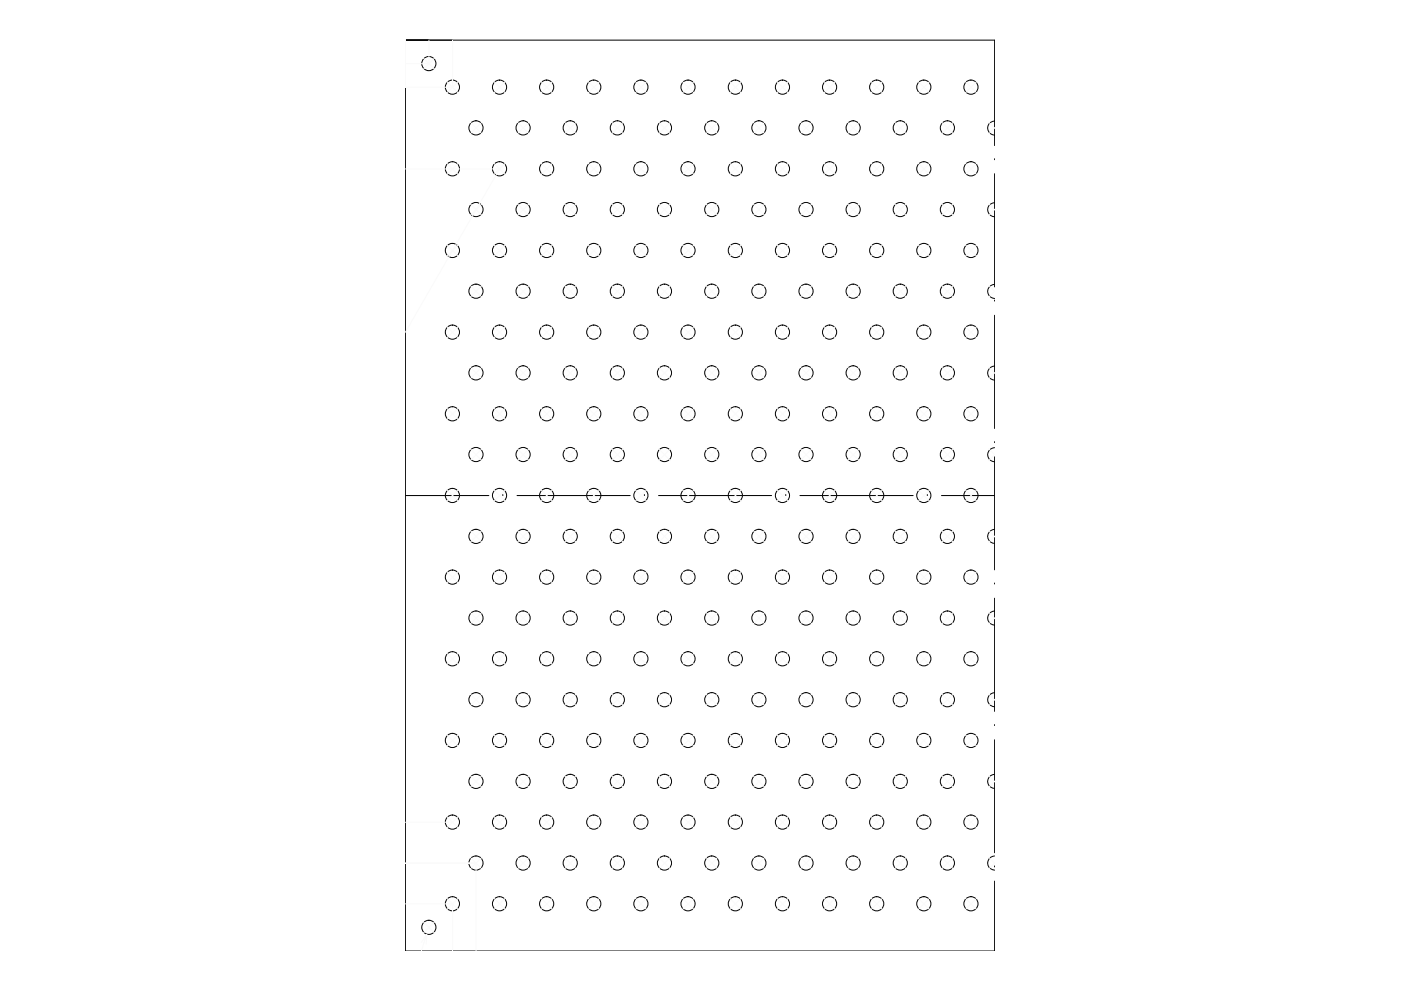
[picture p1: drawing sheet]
<svg xmlns="http://www.w3.org/2000/svg" width="297mm" height="210mm" viewBox="0 0 297 210" stroke-linecap="round" stroke-linejoin="round" font-family="sans-serif">
<!-- layer: solid -->
<g fill="none" stroke="#000" stroke-width=".21">
<path d="M90.9 8.5h-4.9h9.9M210.9 8.5h-124.9v193.1h124.9M210.9 25.7a1.5 1.5 0 0 0-1.5 1.5 1.5 1.5 0 0 0 1.5 1.5M210.9 43a1.5 1.5 0 0 0-1.5 1.5 1.5 1.5 0 0 0 1.5 1.5M210.9 60.3a1.5 1.5 0 0 0-1.5 1.5 1.5 1.5 0 0 0 1.5 1.5M210.9 77.6a1.5 1.5 0 0 0-1.5 1.5 1.5 1.5 0 0 0 1.5 1.5M210.9 94.9a1.5 1.5 0 0 0-1.5 1.5 1.5 1.5 0 0 0 1.5 1.5M210.9 112.2a1.5 1.5 0 0 0-1.5 1.5 1.5 1.5 0 0 0 1.5 1.5M210.9 129.5a1.5 1.5 0 0 0-1.5 1.5 1.5 1.5 0 0 0 1.5 1.5M210.9 146.9a1.5 1.5 0 0 0-1.5 1.5 1.5 1.5 0 0 0 1.5 1.5M210.9 164.2a1.5 1.5 0 0 0-1.5 1.5 1.5 1.5 0 0 0 1.5 1.5M210.9 181.5a1.5 1.5 0 0 0-1.5 1.5 1.5 1.5 0 0 0 1.5 1.5"/>
<circle cx="90.9" cy="13.5" r="1.5"/>
<circle cx="95.9" cy="18.5" r="1.5"/>
<circle cx="105.9" cy="18.5" r="1.5"/>
<circle cx="115.9" cy="18.5" r="1.5"/>
<circle cx="125.9" cy="18.5" r="1.5"/>
<circle cx="135.9" cy="18.5" r="1.5"/>
<circle cx="145.9" cy="18.5" r="1.5"/>
<circle cx="155.9" cy="18.5" r="1.5"/>
<circle cx="165.9" cy="18.5" r="1.5"/>
<circle cx="175.9" cy="18.5" r="1.5"/>
<circle cx="185.9" cy="18.5" r="1.5"/>
<circle cx="195.9" cy="18.5" r="1.5"/>
<circle cx="205.9" cy="18.5" r="1.5"/>
<circle cx="95.9" cy="35.8" r="1.5"/>
<circle cx="100.9" cy="27.1" r="1.5"/>
<circle cx="105.9" cy="35.8" r="1.5"/>
<circle cx="110.9" cy="27.1" r="1.5"/>
<circle cx="115.9" cy="35.8" r="1.5"/>
<circle cx="120.9" cy="27.1" r="1.5"/>
<circle cx="125.9" cy="35.8" r="1.5"/>
<circle cx="130.9" cy="27.1" r="1.5"/>
<circle cx="135.9" cy="35.8" r="1.5"/>
<circle cx="140.9" cy="27.1" r="1.5"/>
<circle cx="145.9" cy="35.8" r="1.5"/>
<circle cx="150.9" cy="27.1" r="1.5"/>
<circle cx="155.9" cy="35.8" r="1.5"/>
<circle cx="160.9" cy="27.1" r="1.5"/>
<circle cx="165.9" cy="35.8" r="1.5"/>
<circle cx="170.9" cy="27.1" r="1.5"/>
<circle cx="175.9" cy="35.8" r="1.5"/>
<circle cx="180.9" cy="27.1" r="1.5"/>
<circle cx="185.9" cy="35.8" r="1.5"/>
<circle cx="190.9" cy="27.1" r="1.5"/>
<circle cx="195.9" cy="35.8" r="1.5"/>
<circle cx="200.9" cy="27.1" r="1.5"/>
<circle cx="205.9" cy="35.8" r="1.5"/>
<circle cx="95.9" cy="53.1" r="1.5"/>
<circle cx="100.9" cy="44.4" r="1.5"/>
<circle cx="105.9" cy="53.1" r="1.5"/>
<circle cx="110.9" cy="44.4" r="1.5"/>
<circle cx="115.9" cy="53.1" r="1.5"/>
<circle cx="120.9" cy="44.4" r="1.5"/>
<circle cx="125.9" cy="53.1" r="1.5"/>
<circle cx="130.9" cy="44.4" r="1.5"/>
<circle cx="135.9" cy="53.1" r="1.5"/>
<circle cx="140.9" cy="44.4" r="1.5"/>
<circle cx="145.9" cy="53.1" r="1.5"/>
<circle cx="150.9" cy="44.4" r="1.5"/>
<circle cx="155.9" cy="53.1" r="1.5"/>
<circle cx="160.9" cy="44.4" r="1.5"/>
<circle cx="165.9" cy="53.1" r="1.5"/>
<circle cx="170.9" cy="44.4" r="1.5"/>
<circle cx="175.9" cy="53.1" r="1.5"/>
<circle cx="180.9" cy="44.4" r="1.5"/>
<circle cx="185.9" cy="53.1" r="1.5"/>
<circle cx="190.9" cy="44.4" r="1.5"/>
<circle cx="195.9" cy="53.1" r="1.5"/>
<circle cx="200.9" cy="44.4" r="1.5"/>
<circle cx="205.9" cy="53.1" r="1.5"/>
<circle cx="95.9" cy="70.4" r="1.5"/>
<circle cx="100.9" cy="79.1" r="1.5"/>
<circle cx="100.9" cy="61.7" r="1.5"/>
<circle cx="105.9" cy="70.4" r="1.5"/>
<circle cx="110.9" cy="61.7" r="1.5"/>
<circle cx="110.9" cy="79.1" r="1.5"/>
<circle cx="115.9" cy="70.4" r="1.5"/>
<circle cx="120.9" cy="61.7" r="1.5"/>
<circle cx="120.9" cy="79.1" r="1.5"/>
<circle cx="125.9" cy="70.4" r="1.5"/>
<circle cx="130.9" cy="61.7" r="1.5"/>
<circle cx="130.9" cy="79.1" r="1.5"/>
<circle cx="135.9" cy="70.4" r="1.5"/>
<circle cx="140.9" cy="61.7" r="1.5"/>
<circle cx="140.9" cy="79.1" r="1.5"/>
<circle cx="145.9" cy="70.4" r="1.5"/>
<circle cx="150.9" cy="61.7" r="1.5"/>
<circle cx="150.9" cy="79.1" r="1.5"/>
<circle cx="155.9" cy="70.4" r="1.5"/>
<circle cx="160.9" cy="61.7" r="1.5"/>
<circle cx="160.9" cy="79.1" r="1.5"/>
<circle cx="165.9" cy="70.4" r="1.5"/>
<circle cx="170.9" cy="79.1" r="1.5"/>
<circle cx="170.9" cy="61.7" r="1.5"/>
<circle cx="175.9" cy="70.4" r="1.5"/>
<circle cx="180.9" cy="79.1" r="1.5"/>
<circle cx="180.9" cy="61.7" r="1.5"/>
<circle cx="185.9" cy="70.4" r="1.5"/>
<circle cx="190.9" cy="79.1" r="1.5"/>
<circle cx="190.9" cy="61.7" r="1.5"/>
<circle cx="195.9" cy="70.4" r="1.5"/>
<circle cx="200.9" cy="61.7" r="1.5"/>
<circle cx="200.9" cy="79.1" r="1.5"/>
<circle cx="205.9" cy="70.4" r="1.5"/>
<circle cx="95.9" cy="87.7" r="1.5"/>
<circle cx="100.9" cy="96.4" r="1.5"/>
<circle cx="105.9" cy="87.7" r="1.5"/>
<circle cx="110.9" cy="96.4" r="1.5"/>
<circle cx="115.9" cy="87.7" r="1.5"/>
<circle cx="120.9" cy="96.4" r="1.5"/>
<circle cx="125.9" cy="87.7" r="1.5"/>
<circle cx="130.9" cy="96.4" r="1.5"/>
<circle cx="135.9" cy="87.7" r="1.5"/>
<circle cx="140.9" cy="96.4" r="1.5"/>
<circle cx="145.9" cy="87.7" r="1.5"/>
<circle cx="150.9" cy="96.4" r="1.5"/>
<circle cx="155.9" cy="87.7" r="1.5"/>
<circle cx="160.9" cy="96.4" r="1.5"/>
<circle cx="165.9" cy="87.7" r="1.5"/>
<circle cx="170.9" cy="96.4" r="1.5"/>
<circle cx="175.9" cy="87.7" r="1.5"/>
<circle cx="180.9" cy="96.4" r="1.5"/>
<circle cx="185.9" cy="87.7" r="1.5"/>
<circle cx="190.9" cy="96.4" r="1.5"/>
<circle cx="195.9" cy="87.7" r="1.5"/>
<circle cx="200.9" cy="96.4" r="1.5"/>
<circle cx="205.9" cy="87.7" r="1.5"/>
<circle cx="95.9" cy="105.1" r="1.5"/>
<circle cx="100.9" cy="113.7" r="1.5"/>
<circle cx="105.9" cy="105.1" r="1.5"/>
<circle cx="110.9" cy="113.7" r="1.5"/>
<circle cx="115.9" cy="105.1" r="1.5"/>
<circle cx="120.9" cy="113.7" r="1.5"/>
<circle cx="125.9" cy="105.1" r="1.5"/>
<circle cx="130.9" cy="113.7" r="1.5"/>
<circle cx="135.9" cy="105.1" r="1.5"/>
<circle cx="140.9" cy="113.7" r="1.5"/>
<circle cx="145.9" cy="105.1" r="1.5"/>
<circle cx="150.9" cy="113.7" r="1.5"/>
<circle cx="155.9" cy="105.1" r="1.5"/>
<circle cx="160.9" cy="113.7" r="1.5"/>
<circle cx="165.9" cy="105.1" r="1.5"/>
<circle cx="170.9" cy="113.7" r="1.5"/>
<circle cx="175.9" cy="105.1" r="1.5"/>
<circle cx="180.9" cy="113.7" r="1.5"/>
<circle cx="185.9" cy="105.1" r="1.5"/>
<circle cx="190.9" cy="113.7" r="1.5"/>
<circle cx="195.9" cy="105.1" r="1.5"/>
<circle cx="200.9" cy="113.7" r="1.5"/>
<circle cx="205.9" cy="105.1" r="1.5"/>
<circle cx="95.9" cy="122.4" r="1.5"/>
<circle cx="95.9" cy="139.7" r="1.5"/>
<circle cx="100.9" cy="131" r="1.5"/>
<circle cx="105.9" cy="122.4" r="1.5"/>
<circle cx="105.9" cy="139.7" r="1.5"/>
<circle cx="110.9" cy="131" r="1.5"/>
<circle cx="115.9" cy="122.4" r="1.5"/>
<circle cx="115.9" cy="139.7" r="1.5"/>
<circle cx="120.9" cy="131" r="1.5"/>
<circle cx="125.9" cy="122.4" r="1.5"/>
<circle cx="125.9" cy="139.7" r="1.5"/>
<circle cx="130.9" cy="131" r="1.5"/>
<circle cx="135.9" cy="139.7" r="1.5"/>
<circle cx="135.9" cy="122.4" r="1.5"/>
<circle cx="140.9" cy="131" r="1.5"/>
<circle cx="145.9" cy="139.7" r="1.5"/>
<circle cx="145.9" cy="122.4" r="1.5"/>
<circle cx="150.9" cy="131" r="1.5"/>
<circle cx="155.9" cy="139.7" r="1.5"/>
<circle cx="155.9" cy="122.4" r="1.5"/>
<circle cx="160.9" cy="131" r="1.5"/>
<circle cx="165.9" cy="139.7" r="1.5"/>
<circle cx="165.9" cy="122.4" r="1.5"/>
<circle cx="170.9" cy="131" r="1.5"/>
<circle cx="175.9" cy="139.7" r="1.5"/>
<circle cx="175.9" cy="122.4" r="1.5"/>
<circle cx="180.9" cy="131" r="1.5"/>
<circle cx="185.9" cy="139.7" r="1.5"/>
<circle cx="185.9" cy="122.4" r="1.5"/>
<circle cx="190.9" cy="131" r="1.5"/>
<circle cx="195.9" cy="122.4" r="1.5"/>
<circle cx="195.9" cy="139.7" r="1.5"/>
<circle cx="200.9" cy="131" r="1.5"/>
<circle cx="205.9" cy="139.7" r="1.5"/>
<circle cx="205.9" cy="122.4" r="1.5"/>
<circle cx="95.9" cy="157" r="1.5"/>
<circle cx="100.9" cy="148.4" r="1.5"/>
<circle cx="105.9" cy="157" r="1.5"/>
<circle cx="110.9" cy="148.4" r="1.5"/>
<circle cx="115.9" cy="157" r="1.5"/>
<circle cx="120.9" cy="148.4" r="1.5"/>
<circle cx="125.9" cy="157" r="1.5"/>
<circle cx="130.9" cy="148.4" r="1.5"/>
<circle cx="135.9" cy="157" r="1.5"/>
<circle cx="140.9" cy="148.4" r="1.5"/>
<circle cx="145.9" cy="157" r="1.5"/>
<circle cx="150.9" cy="148.4" r="1.5"/>
<circle cx="155.9" cy="157" r="1.5"/>
<circle cx="160.9" cy="148.4" r="1.5"/>
<circle cx="165.9" cy="157" r="1.5"/>
<circle cx="170.9" cy="148.4" r="1.5"/>
<circle cx="175.9" cy="157" r="1.5"/>
<circle cx="180.9" cy="148.4" r="1.5"/>
<circle cx="185.9" cy="157" r="1.5"/>
<circle cx="190.9" cy="148.4" r="1.5"/>
<circle cx="195.9" cy="157" r="1.5"/>
<circle cx="200.9" cy="148.4" r="1.5"/>
<circle cx="205.9" cy="157" r="1.5"/>
<circle cx="95.9" cy="174.3" r="1.5"/>
<circle cx="100.9" cy="165.7" r="1.5"/>
<circle cx="105.9" cy="174.3" r="1.5"/>
<circle cx="110.9" cy="165.7" r="1.5"/>
<circle cx="115.9" cy="174.3" r="1.5"/>
<circle cx="120.9" cy="165.7" r="1.5"/>
<circle cx="125.9" cy="174.3" r="1.5"/>
<circle cx="130.9" cy="165.7" r="1.5"/>
<circle cx="135.9" cy="174.3" r="1.5"/>
<circle cx="140.9" cy="165.7" r="1.5"/>
<circle cx="145.9" cy="174.3" r="1.5"/>
<circle cx="150.9" cy="165.7" r="1.5"/>
<circle cx="155.9" cy="174.3" r="1.5"/>
<circle cx="160.9" cy="165.7" r="1.5"/>
<circle cx="165.9" cy="174.3" r="1.5"/>
<circle cx="170.9" cy="165.7" r="1.5"/>
<circle cx="175.9" cy="174.3" r="1.5"/>
<circle cx="180.9" cy="165.7" r="1.5"/>
<circle cx="185.9" cy="174.3" r="1.5"/>
<circle cx="190.9" cy="165.7" r="1.5"/>
<circle cx="195.9" cy="174.3" r="1.5"/>
<circle cx="200.9" cy="165.7" r="1.5"/>
<circle cx="205.9" cy="174.3" r="1.5"/>
<circle cx="90.9" cy="196.6" r="1.5"/>
<circle cx="95.9" cy="191.6" r="1.5"/>
<circle cx="100.9" cy="183" r="1.5"/>
<circle cx="105.9" cy="191.6" r="1.5"/>
<circle cx="110.9" cy="183" r="1.5"/>
<circle cx="115.9" cy="191.6" r="1.5"/>
<circle cx="120.9" cy="183" r="1.5"/>
<circle cx="125.9" cy="191.6" r="1.5"/>
<circle cx="130.9" cy="183" r="1.5"/>
<circle cx="135.9" cy="191.6" r="1.5"/>
<circle cx="140.9" cy="183" r="1.5"/>
<circle cx="145.9" cy="191.6" r="1.5"/>
<circle cx="150.9" cy="183" r="1.5"/>
<circle cx="155.9" cy="191.6" r="1.5"/>
<circle cx="160.9" cy="183" r="1.5"/>
<circle cx="165.9" cy="191.6" r="1.5"/>
<circle cx="170.9" cy="183" r="1.5"/>
<circle cx="175.9" cy="191.6" r="1.5"/>
<circle cx="180.9" cy="183" r="1.5"/>
<circle cx="185.9" cy="191.6" r="1.5"/>
<circle cx="190.9" cy="183" r="1.5"/>
<circle cx="195.9" cy="191.6" r="1.5"/>
<circle cx="200.9" cy="183" r="1.5"/>
<circle cx="205.9" cy="191.6" r="1.5"/>
</g>
<!-- layer: dimn -->
<g fill="none" stroke="#fafafa" stroke-width=".21">
<path d="M86 8.5v5v-5M86 13.5v5v-5M86 8.5h.1M89.7 12.2l2.5 2.6M90.9 8.5v5h-4.9M92.2 12.2l-2.5 2.6M94.7 17.2l2.5 2.6M95.9 8.5v10h-9.9M97.2 17.2l-2.5 2.6M104.7 17.2l2.5 2.6M107.2 17.2l-2.5 2.6M114.7 17.2l2.5 2.6"/>
<path d="M117.2 17.2l-2.5 2.6M124.6 17.2l2.6 2.6M127.2 17.2l-2.6 2.6M134.6 17.2l2.6 2.6M137.2 17.2l-2.6 2.6M144.6 17.2l2.6 2.6M147.2 17.2l-2.6 2.6M154.7 17.2l2.5 2.6M157.2 17.2l-2.5 2.6M164.6 17.2l2.6 2.6M167.2 17.2l-2.6 2.6M174.6 17.2l2.6 2.6"/>
<path d="M177.2 17.2l-2.6 2.6M184.6 17.2l2.6 2.6M187.2 17.2l-2.6 2.6M194.6 17.2l2.6 2.6M197.2 17.2l-2.6 2.6M204.6 17.2l2.6 2.6M207.2 17.2l-2.6 2.6M86 35.8h19.9l-19.9 34.6M94.7 34.5l2.5 2.6M97.2 34.5l-2.5 2.6M99.7 25.9l2.5 2.5M102.2 25.9l-2.5 2.5"/>
<path d="M104.7 34.5l2.5 2.6M107.2 34.5l-2.5 2.6M109.7 25.9l2.5 2.5M112.2 25.9l-2.5 2.5M114.7 34.5l2.5 2.6M117.2 34.5l-2.5 2.6M119.6 25.9l2.6 2.5M122.2 25.9l-2.6 2.5M124.6 34.5l2.6 2.6M127.2 34.5l-2.6 2.6M129.6 25.9l2.6 2.5M132.2 25.9l-2.6 2.5"/>
<path d="M134.6 34.5l2.6 2.6M137.2 34.5l-2.6 2.6M139.6 25.9l2.6 2.5M142.2 25.9l-2.6 2.5M144.6 34.5l2.6 2.6M147.2 34.5l-2.6 2.6M149.6 25.9l2.6 2.5M152.2 25.9l-2.6 2.5M154.7 34.5l2.5 2.6M157.2 34.5l-2.5 2.6M159.7 25.9l2.5 2.5M162.2 25.9l-2.5 2.5"/>
<path d="M164.6 34.5l2.6 2.6M167.2 34.5l-2.6 2.6M169.6 25.9l2.6 2.5M172.2 25.9l-2.6 2.5M174.6 34.5l2.6 2.6M177.2 34.5l-2.6 2.6M179.6 25.9l2.6 2.5M182.2 25.9l-2.6 2.5M184.6 34.5l2.6 2.6M187.2 34.5l-2.6 2.6M189.6 25.9l2.6 2.5M192.2 25.9l-2.6 2.5"/>
<path d="M194.6 34.5l2.6 2.6M197.2 34.5l-2.6 2.6M199.6 25.9l2.6 2.5M202.2 25.9l-2.6 2.5M204.6 34.5l2.6 2.6M207.2 34.5l-2.6 2.6M209.6 25.9l1.3 1.2-1.3 1.3M94.7 51.9l2.5 2.5M97.2 51.9l-2.5 2.5M99.7 43.2l2.5 2.5M102.2 43.2l-2.5 2.5M104.7 51.9l2.5 2.5"/>
<path d="M107.2 51.9l-2.5 2.5M109.7 43.2l2.5 2.5M112.2 43.2l-2.5 2.5M114.7 51.9l2.5 2.5M117.2 51.9l-2.5 2.5M119.6 43.2l2.6 2.5M122.2 43.2l-2.6 2.5M124.6 51.9l2.6 2.5M127.2 51.9l-2.6 2.5M129.6 43.2l2.6 2.5M132.2 43.2l-2.6 2.5M134.6 51.9l2.6 2.5"/>
<path d="M137.2 51.9l-2.6 2.5M139.6 43.2l2.6 2.5M142.2 43.2l-2.6 2.5M144.6 51.9l2.6 2.5M147.2 51.9l-2.6 2.5M149.6 43.2l2.6 2.5M152.2 43.2l-2.6 2.5M154.7 51.9l2.5 2.5M157.2 51.9l-2.5 2.5M159.7 43.2l2.5 2.5M162.2 43.2l-2.5 2.5M164.6 51.9l2.6 2.5"/>
<path d="M167.2 51.9l-2.6 2.5M169.6 43.2l2.6 2.5M172.2 43.2l-2.6 2.5M174.6 51.9l2.6 2.5M177.2 51.9l-2.6 2.5M179.6 43.2l2.6 2.5M182.2 43.2l-2.6 2.5M184.6 51.9l2.6 2.5M187.2 51.9l-2.6 2.5M189.6 43.2l2.6 2.5M192.2 43.2l-2.6 2.5M194.6 51.9l2.6 2.5"/>
<path d="M197.2 51.9l-2.6 2.5M199.6 43.2l2.6 2.5M202.2 43.2l-2.6 2.5M204.6 51.9l2.6 2.5M207.2 51.9l-2.6 2.5M209.6 43.2l1.3 1.3-1.3 1.2M94.7 69.2l2.5 2.5M97.2 69.2l-2.5 2.5M99.7 60.5l2.5 2.5M99.7 77.8l2.5 2.5M102.2 60.5l-2.5 2.5M102.2 77.8l-2.5 2.5"/>
<path d="M104.7 69.2l2.5 2.5M107.2 69.2l-2.5 2.5M109.7 60.5l2.5 2.5M109.7 77.8l2.5 2.5M112.2 60.5l-2.5 2.5M112.2 77.8l-2.5 2.5M114.7 69.2l2.5 2.5M117.2 69.2l-2.5 2.5M119.6 60.5l2.6 2.5M119.6 77.8l2.6 2.5M122.2 60.5l-2.6 2.5M122.2 77.8l-2.6 2.5"/>
<path d="M124.6 69.2l2.6 2.5M127.2 69.2l-2.6 2.5M129.6 60.5l2.6 2.5M129.6 77.8l2.6 2.5M132.2 60.5l-2.6 2.5M132.2 77.8l-2.6 2.5M134.6 69.2l2.6 2.5M137.2 69.2l-2.6 2.5M139.6 60.5l2.6 2.5M139.6 77.8l2.6 2.5M142.2 60.5l-2.6 2.5M142.2 77.8l-2.6 2.5"/>
<path d="M144.6 69.2l2.6 2.5M147.2 69.2l-2.6 2.5M149.6 60.5l2.6 2.5M149.6 77.8l2.6 2.5M152.2 60.5l-2.6 2.5M152.2 77.8l-2.6 2.5M154.7 69.2l2.5 2.5M157.2 69.2l-2.5 2.5M159.7 60.5l2.5 2.5M159.7 77.8l2.5 2.5M162.2 60.5l-2.5 2.5M162.2 77.8l-2.5 2.5"/>
<path d="M164.6 69.2l2.6 2.5M167.2 69.2l-2.6 2.5M169.6 60.5l2.6 2.5M169.6 77.8l2.6 2.5M172.2 60.5l-2.6 2.5M172.2 77.8l-2.6 2.5M174.6 69.2l2.6 2.5M177.2 69.2l-2.6 2.5M179.6 60.5l2.6 2.5M179.6 77.8l2.6 2.5M182.2 60.5l-2.6 2.5M182.2 77.8l-2.6 2.5"/>
<path d="M184.6 69.2l2.6 2.5M187.2 69.2l-2.6 2.5M189.6 60.5l2.6 2.5M189.6 77.8l2.6 2.5M192.2 60.5l-2.6 2.5M192.2 77.8l-2.6 2.5M194.6 69.2l2.6 2.5M197.2 69.2l-2.6 2.5M199.6 60.5l2.6 2.5M199.6 77.8l2.6 2.5M202.2 60.5l-2.6 2.5M202.2 77.8l-2.6 2.5"/>
<path d="M204.6 69.2l2.6 2.5M207.2 69.2l-2.6 2.5M209.6 60.5l1.3 1.3-1.3 1.2M209.6 77.8l1.3 1.3-1.3 1.2M94.7 86.5l2.5 2.5M97.2 86.5l-2.5 2.5M99.7 95.1l2.5 2.6M102.2 95.1l-2.5 2.6M104.7 86.5l2.5 2.5M107.2 86.5l-2.5 2.5M109.7 95.1l2.5 2.6M112.2 95.1l-2.5 2.6"/>
<path d="M114.7 86.5l2.5 2.5M117.2 86.5l-2.5 2.5M119.6 95.1l2.6 2.6M122.2 95.1l-2.6 2.6M124.6 86.5l2.6 2.5M127.2 86.5l-2.6 2.5M129.6 95.1l2.6 2.6M132.2 95.1l-2.6 2.6M134.6 86.5l2.6 2.5M137.2 86.5l-2.6 2.5M139.6 95.1l2.6 2.6M142.2 95.1l-2.6 2.6"/>
<path d="M144.6 86.5l2.6 2.5M147.2 86.5l-2.6 2.5M149.6 95.1l2.6 2.6M152.2 95.1l-2.6 2.6M154.7 86.5l2.5 2.5M157.2 86.5l-2.5 2.5M159.7 95.1l2.5 2.6M162.2 95.1l-2.5 2.6M164.6 86.5l2.6 2.5M167.2 86.5l-2.6 2.5M169.6 95.1l2.6 2.6M172.2 95.1l-2.6 2.6"/>
<path d="M174.6 86.5l2.6 2.5M177.2 86.5l-2.6 2.5M179.6 95.1l2.6 2.6M182.2 95.1l-2.6 2.6M184.6 86.5l2.6 2.5M187.2 86.5l-2.6 2.5M189.6 95.1l2.6 2.6M192.2 95.1l-2.6 2.6M194.6 86.5l2.6 2.5M197.2 86.5l-2.6 2.5M199.6 95.1l2.6 2.6M202.2 95.1l-2.6 2.6"/>
<path d="M204.6 86.5l2.6 2.5M207.2 86.5l-2.6 2.5M209.6 95.1l1.3 1.3-1.3 1.3M94.7 103.8l2.5 2.5M97.2 103.8l-2.5 2.5M99.7 112.4l2.5 2.6M102.2 112.4l-2.5 2.6M104.7 103.8l2.5 2.5M107.2 103.8l-2.5 2.5M109.7 112.4l2.5 2.6M112.2 112.4l-2.5 2.6M114.7 103.8l2.5 2.5"/>
<path d="M117.2 103.8l-2.5 2.5M119.6 112.4l2.6 2.6M122.2 112.4l-2.6 2.6M124.6 103.8l2.6 2.5M127.2 103.8l-2.6 2.5M129.6 112.4l2.6 2.6M132.2 112.4l-2.6 2.6M134.6 103.8l2.6 2.5M137.2 103.8l-2.6 2.5M139.6 112.4l2.6 2.6M142.2 112.4l-2.6 2.6M144.6 103.8l2.6 2.5"/>
<path d="M147.2 103.8l-2.6 2.5M149.6 112.4l2.6 2.6M152.2 112.4l-2.6 2.6M154.7 103.8l2.5 2.5M157.2 103.8l-2.5 2.5M159.7 112.4l2.5 2.6M162.2 112.4l-2.5 2.6M164.6 103.8l2.6 2.5M167.2 103.8l-2.6 2.5M169.6 112.4l2.6 2.6M172.2 112.4l-2.6 2.6M174.6 103.8l2.6 2.5"/>
<path d="M177.2 103.8l-2.6 2.5M179.6 112.4l2.6 2.6M182.2 112.4l-2.6 2.6M184.6 103.8l2.6 2.5M187.2 103.8l-2.6 2.5M189.6 112.4l2.6 2.6M192.2 112.4l-2.6 2.6M194.6 103.8l2.6 2.5M197.2 103.8l-2.6 2.5M199.6 112.4l2.6 2.6M202.2 112.4l-2.6 2.6M204.6 103.8l2.6 2.5"/>
<path d="M207.2 103.8l-2.6 2.5M209.6 112.4l1.3 1.3-1.3 1.3M94.7 138.4l2.5 2.6M94.7 121.1l2.5 2.6M97.2 138.4l-2.5 2.6M97.2 121.1l-2.5 2.6M99.7 129.8l2.5 2.5M102.2 129.8l-2.5 2.5M104.7 138.4l2.5 2.6M104.7 121.1l2.5 2.6M107.2 138.4l-2.5 2.6M107.2 121.1l-2.5 2.6"/>
<path d="M109.7 129.8l2.5 2.5M112.2 129.8l-2.5 2.5M114.7 138.4l2.5 2.6M114.7 121.1l2.5 2.6M117.2 138.4l-2.5 2.6M117.2 121.1l-2.5 2.6M119.6 129.8l2.6 2.5M122.2 129.8l-2.6 2.5M124.6 138.4l2.6 2.6M124.6 121.1l2.6 2.6M127.2 138.4l-2.6 2.6M127.2 121.1l-2.6 2.6"/>
<path d="M129.6 129.8l2.6 2.5M132.2 129.8l-2.6 2.5M134.6 138.4l2.6 2.6M134.6 121.1l2.6 2.6M137.2 138.4l-2.6 2.6M137.2 121.1l-2.6 2.6M139.6 129.8l2.6 2.5M142.2 129.8l-2.6 2.5M144.6 138.4l2.6 2.6M144.6 121.1l2.6 2.6M147.2 138.4l-2.6 2.6M147.2 121.1l-2.6 2.6"/>
<path d="M149.6 129.8l2.6 2.5M152.2 129.8l-2.6 2.5M154.7 138.4l2.5 2.6M154.7 121.1l2.5 2.6M157.2 138.4l-2.5 2.6M157.2 121.1l-2.5 2.6M159.7 129.8l2.5 2.5M162.2 129.8l-2.5 2.5M164.6 138.4l2.6 2.6M164.6 121.1l2.6 2.6M167.2 138.4l-2.6 2.6M167.2 121.1l-2.6 2.6"/>
<path d="M169.6 129.8l2.6 2.5M172.2 129.8l-2.6 2.5M174.6 138.4l2.6 2.6M174.6 121.1l2.6 2.6M177.2 138.4l-2.6 2.6M177.2 121.1l-2.6 2.6M179.6 129.8l2.6 2.5M182.2 129.8l-2.6 2.5M184.6 138.4l2.6 2.6M184.6 121.1l2.6 2.6M187.2 138.4l-2.6 2.6M187.2 121.1l-2.6 2.6"/>
<path d="M189.6 129.8l2.6 2.5M192.2 129.8l-2.6 2.5M194.6 138.4l2.6 2.6M194.6 121.1l2.6 2.6M197.2 138.4l-2.6 2.6M197.2 121.1l-2.6 2.6M199.6 129.8l2.6 2.5M202.2 129.8l-2.6 2.5M204.6 138.4l2.6 2.6M204.6 121.1l2.6 2.6M207.2 138.4l-2.6 2.6M207.2 121.1l-2.6 2.6"/>
<path d="M209.6 129.8l1.3 1.3-1.3 1.2M94.7 155.7l2.5 2.6M97.2 155.7l-2.5 2.6M99.7 147.1l2.5 2.5M102.2 147.1l-2.5 2.5M104.7 155.7l2.5 2.6M107.2 155.7l-2.5 2.6M109.7 147.1l2.5 2.5M112.2 147.1l-2.5 2.5M114.7 155.7l2.5 2.6M117.2 155.7l-2.5 2.6M119.6 147.1l2.6 2.5"/>
<path d="M122.2 147.1l-2.6 2.5M124.6 155.7l2.6 2.6M127.2 155.7l-2.6 2.6M129.6 147.1l2.6 2.5M132.2 147.1l-2.6 2.5M134.6 155.7l2.6 2.6M137.2 155.7l-2.6 2.6M139.6 147.1l2.6 2.5M142.2 147.1l-2.6 2.5M144.6 155.7l2.6 2.6M147.2 155.7l-2.6 2.6M149.6 147.1l2.6 2.5"/>
<path d="M152.2 147.1l-2.6 2.5M154.7 155.7l2.5 2.6M157.2 155.7l-2.5 2.6M159.7 147.1l2.5 2.5M162.2 147.1l-2.5 2.5M164.6 155.7l2.6 2.6M167.2 155.7l-2.6 2.6M169.6 147.1l2.6 2.5M172.2 147.1l-2.6 2.5M174.6 155.7l2.6 2.6M177.2 155.7l-2.6 2.6M179.6 147.1l2.6 2.5"/>
<path d="M182.2 147.1l-2.6 2.5M184.6 155.7l2.6 2.6M187.2 155.7l-2.6 2.6M189.6 147.1l2.6 2.5M192.2 147.1l-2.6 2.5M194.6 155.7l2.6 2.6M197.2 155.7l-2.6 2.6M199.6 147.1l2.6 2.5M202.2 147.1l-2.6 2.5M204.6 155.7l2.6 2.6M207.2 155.7l-2.6 2.6M209.6 147.1l1.3 1.3-1.3 1.2"/>
<path d="M86 174.3h9.9M94.7 173.1l2.5 2.5M97.2 173.1l-2.5 2.5M99.7 164.4l2.5 2.6M102.2 164.4l-2.5 2.6M104.7 173.1l2.5 2.5M107.2 173.1l-2.5 2.5M109.7 164.4l2.5 2.6M112.2 164.4l-2.5 2.6M114.7 173.1l2.5 2.5M117.2 173.1l-2.5 2.5M119.6 164.4l2.6 2.6"/>
<path d="M122.2 164.4l-2.6 2.6M124.6 173.1l2.6 2.5M127.2 173.1l-2.6 2.5M129.6 164.4l2.6 2.6M132.2 164.4l-2.6 2.6M134.6 173.1l2.6 2.5M137.2 173.1l-2.6 2.5M139.6 164.4l2.6 2.6M142.2 164.4l-2.6 2.6M144.6 173.1l2.6 2.5M147.2 173.1l-2.6 2.5M149.6 164.4l2.6 2.6"/>
<path d="M152.2 164.4l-2.6 2.6M154.7 173.1l2.5 2.5M157.2 173.1l-2.5 2.5M159.7 164.4l2.5 2.6M162.2 164.4l-2.5 2.6M164.6 173.1l2.6 2.5M167.2 173.1l-2.6 2.5M169.6 164.4l2.6 2.6M172.2 164.4l-2.6 2.6M174.6 173.1l2.6 2.5M177.2 173.1l-2.6 2.5M179.6 164.4l2.6 2.6"/>
<path d="M182.2 164.4l-2.6 2.6M184.6 173.1l2.6 2.5M187.2 173.1l-2.6 2.5M189.6 164.4l2.6 2.6M192.2 164.4l-2.6 2.6M194.6 173.1l2.6 2.5M197.2 173.1l-2.6 2.5M199.6 164.4l2.6 2.6M202.2 164.4l-2.6 2.6M204.6 173.1l2.6 2.5M207.2 173.1l-2.6 2.5M209.6 164.4l1.3 1.3-1.3 1.3"/>
<path d="M86 183h14.9h-14.9M86 191.6h9.9v10M89.7 195.4l2.5 2.5M89.8 200l-.5 1.6M92.2 195.4l-2.5 2.5M94.7 190.4l2.5 2.5M97.2 190.4l-2.5 2.5M99.7 181.7l2.5 2.6M100.9 183v18.6M102.2 181.7l-2.5 2.6M104.7 190.4l2.5 2.5M107.2 190.4l-2.5 2.5"/>
<path d="M109.7 181.7l2.5 2.6M112.2 181.7l-2.5 2.6M114.7 190.4l2.5 2.5M117.2 190.4l-2.5 2.5M119.6 181.7l2.6 2.6M122.2 181.7l-2.6 2.6M124.6 190.4l2.6 2.5M127.2 190.4l-2.6 2.5M129.6 181.7l2.6 2.6M132.2 181.7l-2.6 2.6M134.6 190.4l2.6 2.5M137.2 190.4l-2.6 2.5"/>
<path d="M139.6 181.7l2.6 2.6M142.2 181.7l-2.6 2.6M144.6 190.4l2.6 2.5M147.2 190.4l-2.6 2.5M149.6 181.7l2.6 2.6M152.2 181.7l-2.6 2.6M154.7 190.4l2.5 2.5M157.2 190.4l-2.5 2.5M159.7 181.7l2.5 2.6M162.2 181.7l-2.5 2.6M164.6 190.4l2.6 2.5M167.2 190.4l-2.6 2.5"/>
<path d="M169.6 181.7l2.6 2.6M172.2 181.7l-2.6 2.6M174.6 190.4l2.6 2.5M177.2 190.4l-2.6 2.5M179.6 181.7l2.6 2.6M182.2 181.7l-2.6 2.6M184.6 190.4l2.6 2.5M187.2 190.4l-2.6 2.5M189.6 181.7l2.6 2.6M192.2 181.7l-2.6 2.6M194.6 190.4l2.6 2.5M197.2 190.4l-2.6 2.5"/>
<path d="M199.6 181.7l2.6 2.6M202.2 181.7l-2.6 2.6M204.6 190.4l2.6 2.5M207.2 190.4l-2.6 2.5M209.6 181.7l1.3 1.3-1.3 1.3"/>
</g>
<!-- layer: symmetric -->
<g fill="none" stroke="#000" stroke-width=".21">
<path d="M210.9 8.5v22.4M210.9 33.9h.1M210.9 36.8v24M210.9 63.8h.1M210.9 66.8v24M210.9 93.9h.1M210.9 96.9v23.9M86 105.1h17.6M106.6 105.1h.1M109.6 105.1h24M136.6 105.1h.1M139.6 105.1h24"/>
<path d="M166.6 105.1h.1M169.6 105.1h24M196.6 105.1h.1M199.6 105.1h11.3M210.9 123.8h.1M210.9 126.8v24M210.9 153.8h.1M210.9 156.8v24M210.9 183.8h.1M210.9 186.8v14.8"/>
</g>
<!-- layer: 0 -->
<path d="M89.3 199.8l1.2-1.7-.1 2.1M90.5 198.1l-.7 1.9" fill="none" stroke="#fafafa" stroke-width=".21"/>
</svg>
